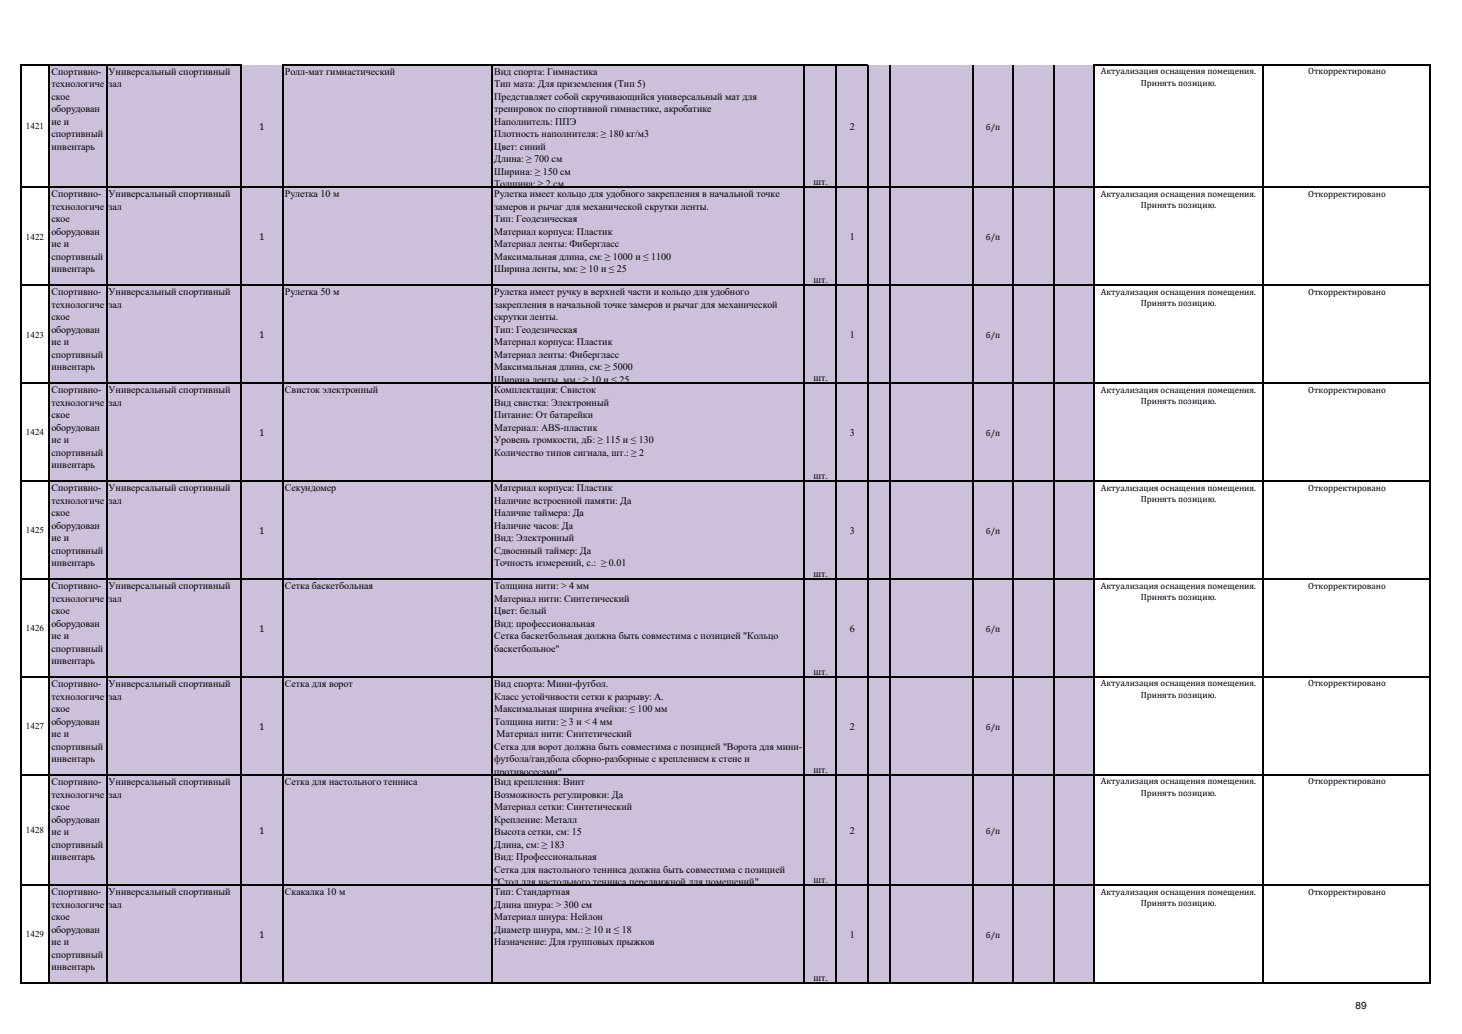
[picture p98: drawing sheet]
<svg xmlns="http://www.w3.org/2000/svg" width="297mm" height="210mm" viewBox="0 0 297 210" stroke-linecap="round" stroke-linejoin="round" font-family="sans-serif">
<defs><g id="words">
<g font-size="2">
<text x="10.5" y="15.2">Спортивно-</text>
<text x="10.5" y="17.7">технологиче</text>
<text x="22.1" y="15.2">Универсальный спортивный</text>
<text x="22.1" y="17.7">зал</text>
<text x="57.9" y="15.2">Ролл-мат гимнастический</text>
<text x="100.4" y="15.2">Вид спорта: Гимнастика</text>
<text x="100.4" y="17.7">Тип мата: Для приземления (Тип 5)</text>
<text x="10.5" y="20.3">ское</text>
<text x="10.5" y="22.8">оборудован</text>
<text x="100.4" y="20.3">Представляет собой скручивающийся универсальный мат для</text>
<text x="100.4" y="22.8">тренировок по спортивной гимнастике, акробатике</text>
<text x="10.5" y="25.4">ие и</text>
<text x="10.5" y="27.9">спортивный</text>
<text x="52.6" y="26.4">1</text>
<text x="100.4" y="25.4">Наполнитель: ППЭ</text>
<text x="100.4" y="27.9">Плотность наполнителя: ≥ 180 кг/м3</text>
<text x="172.6" y="26.3">2</text>
<text x="10.5" y="30.4">инвентарь</text>
<text x="100.4" y="30.4">Цвет: синий</text>
<text x="100.4" y="33">Длина: ≥ 700 см</text>
<text x="100.4" y="35.5">Ширина: ≥ 150 см</text>
<text x="10.5" y="40.1">Спортивно-</text>
<text x="22.1" y="40.1">Универсальный спортивный</text>
<text x="57.9" y="40.1">Рулетка 10 м</text>
<text x="100.4" y="38.1">Толщина: ≥ 2 см</text>
<text x="100.4" y="40.1">Рулетка имеет кольцо для удобного закрепления в начальной точке</text>
<text x="165.3" y="37.5">шт.</text>
<text x="10.5" y="42.6">технологиче</text>
<text x="10.5" y="45.1">ское</text>
<text x="10.5" y="47.7">оборудован</text>
<text x="22.1" y="42.6">зал</text>
<text x="100.4" y="42.6">замеров и рычаг для механической скрутки ленты.</text>
<text x="100.4" y="45.1">Тип: Геодезическая</text>
<text x="100.4" y="47.7">Материал корпуса: Пластик</text>
<text x="10.5" y="50.2">ие и</text>
<text x="10.5" y="52.8">спортивный</text>
<text x="52.6" y="48.8">1</text>
<text x="100.4" y="50.2">Материал ленты: Фибергласс</text>
<text x="100.4" y="52.8">Максимальная длина, см: ≥ 1000 и ≤ 1100</text>
<text x="172.6" y="48.7">1</text>
<text x="10.5" y="55.3">инвентарь</text>
<text x="10.5" y="60">Спортивно-</text>
<text x="22.1" y="60">Универсальный спортивный</text>
<text x="57.9" y="60">Рулетка 50 м</text>
<text x="100.4" y="55.3">Ширина ленты, мм: ≥ 10 и ≤ 25</text>
<text x="100.4" y="60">Рулетка имеет ручку в верхней части и кольцо для удобного</text>
<text x="165.3" y="57.4">шт.</text>
<text x="10.5" y="62.5">технологиче</text>
<text x="10.5" y="65">ское</text>
<text x="22.1" y="62.5">зал</text>
<text x="100.4" y="62.5">закрепления в начальной точке замеров и рычаг для механической</text>
<text x="100.4" y="65">скрутки ленты.</text>
<text x="10.5" y="67.6">оборудован</text>
<text x="10.5" y="70.1">ие и</text>
<text x="52.6" y="68.7">1</text>
<text x="100.4" y="67.6">Тип: Геодезическая</text>
<text x="100.4" y="70.1">Материал корпуса: Пластик</text>
<text x="172.6" y="68.6">1</text>
<text x="10.5" y="72.7">спортивный</text>
<text x="10.5" y="75.2">инвентарь</text>
<text x="100.4" y="72.7">Материал ленты: Фибергласс</text>
<text x="100.4" y="75.2">Максимальная длина, см: ≥ 5000</text>
<text x="100.4" y="77.7">Ширина ленты, мм.: ≥ 10 и ≤ 25</text>
<text x="165.3" y="77.3">шт.</text>
<text x="10.5" y="79.9">Спортивно-</text>
<text x="10.5" y="82.4">технологиче</text>
<text x="22.1" y="79.9">Универсальный спортивный</text>
<text x="22.1" y="82.4">зал</text>
<text x="57.9" y="79.9">Свисток электронный</text>
<text x="100.4" y="79.9">Комплектация: Свисток</text>
<text x="100.4" y="82.4">Вид свистка: Электронный</text>
<text x="10.5" y="84.9">ское</text>
<text x="10.5" y="87.5">оборудован</text>
<text x="52.6" y="88.6">1</text>
<text x="100.4" y="84.9">Питание: От батарейки</text>
<text x="100.4" y="87.5">Материал: АВS-пластик</text>
<text x="172.6" y="88.5">3</text>
<text x="10.5" y="90">ие и</text>
<text x="10.5" y="92.6">спортивный</text>
<text x="10.5" y="95.1">инвентарь</text>
<text x="100.4" y="90">Уровень громкости, дБ: ≥ 115 и ≤ 130</text>
<text x="100.4" y="92.6">Количество типов сигнала, шт.: ≥ 2</text>
<text x="10.5" y="99.8">Спортивно-</text>
<text x="22.1" y="99.8">Универсальный спортивный</text>
<text x="57.9" y="99.8">Секундомер</text>
<text x="100.4" y="99.8">Материал корпуса: Пластик</text>
<text x="165.3" y="97.2">шт.</text>
<text x="10.5" y="102.3">технологиче</text>
<text x="10.5" y="104.8">ское</text>
<text x="10.5" y="107.4">оборудован</text>
<text x="22.1" y="102.3">зал</text>
<text x="100.4" y="102.3">Наличие встроенной памяти: Да</text>
<text x="100.4" y="104.8">Наличие таймера: Да</text>
<text x="100.4" y="107.4">Наличие часов: Да</text>
<text x="10.5" y="109.9">ие и</text>
<text x="10.5" y="112.5">спортивный</text>
<text x="52.6" y="108.5">1</text>
<text x="100.4" y="109.9">Вид: Электронный</text>
<text x="100.4" y="112.5">Сдвоенный таймер: Да</text>
<text x="172.6" y="108.4">3</text>
<text x="10.5" y="115">инвентарь</text>
<text x="10.5" y="119.7">Спортивно-</text>
<text x="22.1" y="119.7">Универсальный спортивный</text>
<text x="57.9" y="119.7">Сетка баскетбольная</text>
<text x="100.4" y="115">Точность измерений, с.: ≥ 0.01</text>
<text x="100.4" y="119.7">Толщина нити: &gt; 4 мм</text>
<text x="165.3" y="117.1">шт.</text>
<text x="10.5" y="122.2">технологиче</text>
<text x="10.5" y="124.7">ское</text>
<text x="22.1" y="122.2">зал</text>
<text x="100.4" y="122.2">Материал нити: Синтетический</text>
<text x="100.4" y="124.7">Цвет: белый</text>
<text x="10.5" y="127.3">оборудован</text>
<text x="10.5" y="129.8">ие и</text>
<text x="52.6" y="128.4">1</text>
<text x="100.4" y="127.3">Вид: профессиональная</text>
<text x="100.4" y="129.8">Сетка баскетбольная должна быть совместима с позицией &quot;Кольцо</text>
<text x="172.6" y="128.3">6</text>
<text x="10.5" y="132.4">спортивный</text>
<text x="10.5" y="134.9">инвентарь</text>
<text x="100.4" y="132.4">баскетбольное&quot;</text>
<text x="165.3" y="137">шт.</text>
<text x="10.5" y="139.6">Спортивно-</text>
<text x="10.5" y="142.1">технологиче</text>
<text x="22.1" y="139.6">Универсальный спортивный</text>
<text x="22.1" y="142.1">зал</text>
<text x="57.9" y="139.6">Сетка для ворот</text>
<text x="100.4" y="139.6">Вид спорта: Мини-футбол.</text>
<text x="100.4" y="142.1">Класс устойчивости сетки к разрыву: A.</text>
<text x="10.5" y="144.6">ское</text>
<text x="10.5" y="147.2">оборудован</text>
<text x="10.5" y="149.7">ие и</text>
<text x="52.6" y="148.3">1</text>
<text x="100.4" y="144.6">Максимальная ширина ячейки: ≤ 100 мм</text>
<text x="100.4" y="147.2">Толщина нити: ≥ 3 и &lt; 4 мм</text>
<text x="100.9" y="149.7">Материал нити: Синтетический</text>
<text x="172.6" y="148.2">2</text>
<text x="10.5" y="152.3">спортивный</text>
<text x="10.5" y="154.8">инвентарь</text>
<text x="100.4" y="152.3">Сетка для ворот должна быть совместима с позицией &quot;Ворота для мини-</text>
<text x="100.4" y="154.8">футбола/гандбола сборно-разборные с креплением к стене и</text>
<text x="10.5" y="159.5">Спортивно-</text>
<text x="22.1" y="159.5">Универсальный спортивный</text>
<text x="57.9" y="159.5">Сетка для настольного тенниса</text>
<text x="100.4" y="157.3">противосесами&quot;</text>
<text x="100.4" y="159.5">Вид крепления: Винт</text>
<text x="165.3" y="156.9">шт.</text>
<text x="10.5" y="162">технологиче</text>
<text x="10.5" y="164.5">ское</text>
<text x="10.5" y="167.1">оборудован</text>
<text x="22.1" y="162">зал</text>
<text x="100.4" y="162">Возможность регулировки: Да</text>
<text x="100.4" y="164.5">Материал сетки: Синтетический</text>
<text x="100.4" y="167.1">Крепление: Металл</text>
<text x="10.5" y="169.6">ие и</text>
<text x="10.5" y="172.2">спортивный</text>
<text x="52.6" y="169.4">1</text>
<text x="100.4" y="169.6">Высота сетки, см: 15</text>
<text x="100.4" y="172.2">Длина, см: ≥ 183</text>
<text x="172.6" y="169.4">2</text>
<text x="10.5" y="174.7">инвентарь</text>
<text x="100.4" y="174.7">Вид: Профессиональная</text>
<text x="100.4" y="177.2">Сетка для настольного тенниса должна быть совместима с позицией</text>
<text x="100.4" y="179.8">&quot;Стол для настольного тенниса передвижной для помещений&quot;</text>
<text x="165.3" y="179.3">шт.</text>
<text x="10.5" y="181.8">Спортивно-</text>
<text x="10.5" y="184.4">технологиче</text>
<text x="22.1" y="181.8">Универсальный спортивный</text>
<text x="22.1" y="184.4">зал</text>
<text x="57.9" y="181.8">Скакалка 10 м</text>
<text x="100.4" y="181.8">Тип: Стандартная</text>
<text x="100.4" y="184.4">Длина шнура: &gt; 300 см</text>
<text x="10.5" y="186.9">ское</text>
<text x="10.5" y="189.4">оборудован</text>
<text x="10.5" y="192">ие и</text>
<text x="52.6" y="190.5">1</text>
<text x="100.4" y="186.9">Материал шнура: Нейлон</text>
<text x="100.4" y="189.4">Диаметр шнура, мм.: ≥ 10 и ≤ 18</text>
<text x="100.4" y="192">Назначение: Для групповых прыжков</text>
<text x="172.6" y="190.5">1</text>
<text x="10.5" y="194.5">спортивный</text>
<text x="10.5" y="197.1">инвентарь</text>
<text x="165.3" y="199.2">шт.</text>
<text x="275.4" y="205">89</text>
</g>
<g font-size="1.8">
<text x="223.6" y="15.1">Актуализация оснащения помещения.</text>
<text x="231.8" y="17.4">Принять позицию.</text>
<text x="265.8" y="15.1">Откорректировано</text>
<text x="5.2" y="26.3">1421</text>
<text x="200.3" y="26.3">б/п</text>
<text x="223.6" y="39.9">Актуализация оснащения помещения.</text>
<text x="265.8" y="39.9">Откорректировано</text>
<text x="231.8" y="42.3">Принять позицию.</text>
<text x="5.2" y="48.6">1422</text>
<text x="200.3" y="48.7">б/п</text>
<text x="223.6" y="59.8">Актуализация оснащения помещения.</text>
<text x="265.8" y="59.8">Откорректировано</text>
<text x="231.8" y="62.2">Принять позицию.</text>
<text x="5.2" y="68.6">1423</text>
<text x="200.3" y="68.6">б/п</text>
<text x="223.6" y="79.7">Актуализация оснащения помещения.</text>
<text x="231.8" y="82.1">Принять позицию.</text>
<text x="265.8" y="79.7">Откорректировано</text>
<text x="5.2" y="88.5">1424</text>
<text x="200.3" y="88.5">б/п</text>
<text x="223.6" y="99.6">Актуализация оснащения помещения.</text>
<text x="231.8" y="102">Принять позицию.</text>
<text x="265.8" y="99.6">Откорректировано</text>
<text x="5.2" y="108.3">1425</text>
<text x="200.3" y="108.4">б/п</text>
<text x="223.6" y="119.5">Актуализация оснащения помещения.</text>
<text x="265.8" y="119.5">Откорректировано</text>
<text x="231.8" y="121.9">Принять позицию.</text>
<text x="5.2" y="128.3">1426</text>
<text x="200.3" y="128.3">б/п</text>
<text x="223.6" y="139.4">Актуализация оснащения помещения.</text>
<text x="231.8" y="141.8">Принять позицию.</text>
<text x="265.8" y="139.4">Откорректировано</text>
<text x="5.2" y="148.1">1427</text>
<text x="200.3" y="148.2">б/п</text>
<text x="223.6" y="159.3">Актуализация оснащения помещения.</text>
<text x="231.8" y="161.7">Принять позицию.</text>
<text x="265.8" y="159.3">Откорректировано</text>
<text x="5.2" y="169.3">1428</text>
<text x="200.3" y="169.3">б/п</text>
<text x="223.6" y="181.7">Актуализация оснащения помещения.</text>
<text x="231.8" y="184">Принять позицию.</text>
<text x="265.8" y="181.7">Откорректировано</text>
<text x="5.2" y="190.4">1429</text>
<text x="200.3" y="190.4">б/п</text>
</g>
</g></defs>
<path d="M10 13.3h212.3v186.4h-212.3z" fill-rule="evenodd" fill="#ccc0da"/>
<g fill="none" stroke="#000" stroke-width=".21">
<path d="M4.2 13.1v186.7M4.3 13.2h44.7M10.1 13.3v186.5M21.7 13.3v186.5M48.9 13.3v186.5M57.5 13.1v186.7M57.6 13.2h118.8M100 13.3v186.5M163.3 13.3v186.5M169.9 13.3v186.5M176.3 13.3v186.5M180.9 13.2v186.6"/>
<path d="M197.7 13.2v186.6M205.8 13.2v186.6M214 13.2v186.6M222.3 13.1v186.7M222.4 13.2h68.2M256.6 13.3v186.5M290.5 13.3v186.5M4.3 38h286.3M4.3 57.9h286.3M4.3 77.8h286.3M4.3 97.7h286.3M4.3 117.6h286.3"/>
<path d="M4.3 137.5h286.3M4.3 157.5h286.3M4.3 179.8h286.3M4.3 199.7h286.3"/>
</g>
<use href="#words"/>
</svg>
